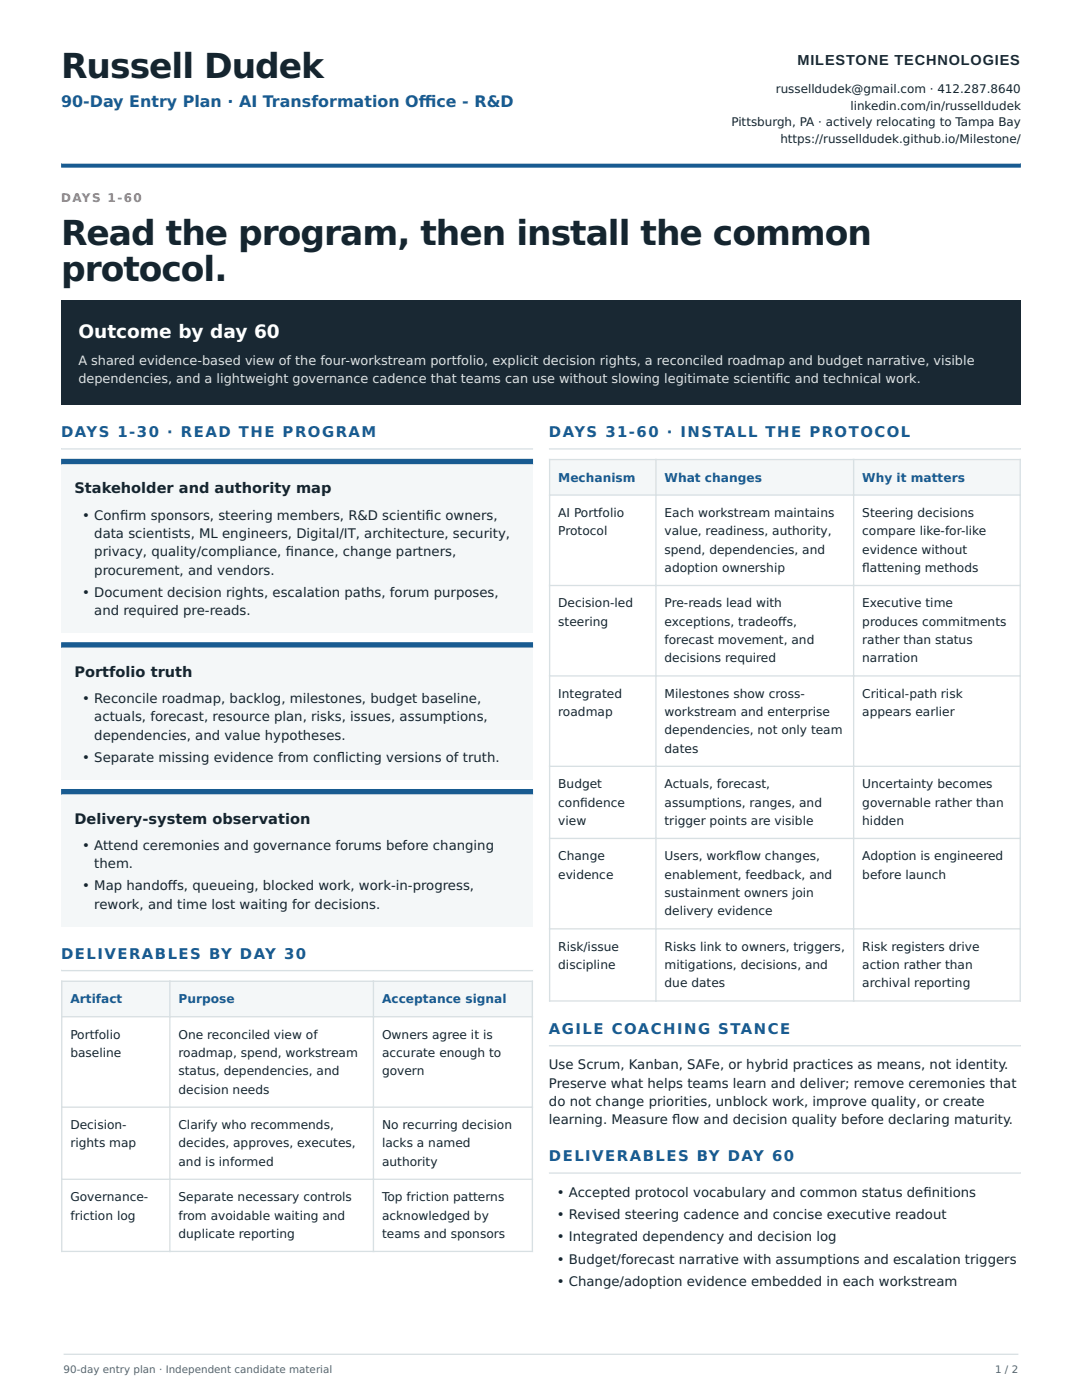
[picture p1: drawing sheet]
<svg xmlns="http://www.w3.org/2000/svg" width="216mm" height="279mm" viewBox="0 0 216 279" stroke-linecap="round" stroke-linejoin="round" font-family="sans-serif">
<defs><g id="words">
<g font-size="6.9" fill="#15252f">
<text x="12.2" y="15.5">Russell Dudek</text>
<text x="12.2" y="48.8">Read the program, then install the common</text>
<text x="12.2" y="56.1">protocol.</text>
</g>
<text font-size="3.7" fill="#fff" x="15.6" y="67.4">Outcome by day 60</text>
<g font-size="3.2" fill="#185b91">
<text x="12.2" y="21.3">90-Day Entry Plan · AI Transformation Of</text>
<text x="83.6" y="21.3">f</text>
<text x="83.6" y="21.3">ice - R&amp;D</text>
</g>
<g font-size="3" fill="#185b91">
<text x="12.2" y="87.2">DAYS 1-30 · READ THE PROGRAM</text>
<text x="109.5" y="87.2">DAYS 31-60 · INSTALL THE PROTOCOL</text>
<text x="12.2" y="191.3">DELIVERABLES BY DAY 30</text>
<text x="109.5" y="206.3">AGILE COACHING STANCE</text>
<text x="109.5" y="231.7">DELIVERABLES BY DAY 60</text>
</g>
<text font-size="2.9" fill="#192833" x="159.1" y="13">MILESTONE TECHNOLOGIES</text>
<g font-size="2.9" fill="#15252f">
<text x="14.8" y="98.5">Stakeholder and authority map</text>
<text x="14.8" y="135.1">Portfolio truth</text>
<text x="14.8" y="164.4">Delivery-system observation</text>
</g>
<g font-size="2.6" fill="#dce4e7">
<text x="15.6" y="72.9">A shared evidence-based view of the four-workstream portfolio, explicit decision rights, a reconciled roadmap and budget narrative, visible</text>
<text x="15.6" y="76.5">dependencies, and a lightweight governance cadence that teams can use without slowing legitimate scientif</text>
<text x="154.8" y="76.5">ic and technical work.</text>
</g>
<g font-size="2.6" fill="#15252f">
<text x="16.4" y="103.7">• Conf</text>
<text x="18.8" y="107.4">data scientists, ML engineers, Digital/IT, architecture, security,</text>
<text x="24" y="103.7">irm sponsors, steering members, R&amp;D scientif</text>
<text x="84.9" y="103.7">ic owners,</text>
<text x="18.8" y="111">privacy, quality/compliance, f</text>
<text x="57" y="111">inance, change partners,</text>
<text x="16.4" y="119.1">• Document decision rights, escalation paths, forum purposes,</text>
<text x="18.8" y="114.7">procurement, and vendors.</text>
<text x="18.8" y="122.8">and required pre-reads.</text>
<text x="16.4" y="140.3">• Reconcile roadmap, backlog, milestones, budget baseline,</text>
<text x="18.8" y="144">actuals, forecast, resource plan, risks, issues, assumptions,</text>
<text x="18.8" y="147.6">dependencies, and value hypotheses.</text>
<text x="16.4" y="152.1">• Separate missing evidence from conf</text>
<text x="67.2" y="152.1">licting versions of truth.</text>
<text x="16.4" y="169.6">• Attend ceremonies and governance forums before changing</text>
<text x="18.8" y="173.2">them.</text>
<text x="16.4" y="177.7">• Map handof</text>
<text x="33.5" y="177.7">fs, queueing, blocked work, work-in-progress,</text>
<text x="18.8" y="181.3">rework, and time lost waiting for decisions.</text>
<text x="109.5" y="213.4">Use Scrum, Kanban, SAFe, or hybrid practices as means, not identity.</text>
<text x="109.5" y="217.1">Preserve what helps teams learn and deliver; remove ceremonies that</text>
<text x="109.5" y="220.7">do not change priorities, unblock work, improve quality, or create</text>
<text x="109.5" y="224.4">learning. Measure f</text>
<text x="134.1" y="224.4">low and decision quality before declaring maturity.</text>
<text x="111.1" y="238.8">• Accepted protocol vocabulary and common status def</text>
<text x="184.3" y="238.8">initions</text>
<text x="111.1" y="243.3">• Revised steering cadence and concise executive readout</text>
<text x="111.1" y="247.7">• Integrated dependency and decision log</text>
<text x="111.1" y="252.2">• Budget/forecast narrative with assumptions and escalation triggers</text>
<text x="111.1" y="256.6">• Change/adoption evidence embedded in each workstream</text>
</g>
<g font-size="2.4" fill="#15252f">
<text x="154.8" y="18.5">russelldudek@gmail.com · 412.287.8640</text>
<text x="169.7" y="21.9">linkedin.com/in/russelldudek</text>
<text x="145.9" y="25.2">Pittsburgh, PA · actively relocating to Tampa Bay</text>
<text x="155.7" y="28.6">https://russelldudek.github.io/Milestone/</text>
<text x="111.4" y="103.2">AI Portfolio</text>
<text x="111.4" y="106.8">Protocol</text>
<text x="132.6" y="103.2">Each workstream maintains</text>
<text x="132.6" y="106.8">value, readiness, authority,</text>
<text x="172.1" y="103.2">Steering decisions</text>
<text x="172.1" y="106.8">compare like-for-like</text>
<text x="132.6" y="110.5">spend, dependencies, and</text>
<text x="172.1" y="110.5">evidence without</text>
<text x="132.6" y="114.1">adoption ownership</text>
<text x="172.1" y="114.1">f</text>
<text x="172.1" y="114.1">lattening methods</text>
<text x="111.4" y="121.2">Decision-led</text>
<text x="111.4" y="124.9">steering</text>
<text x="132.6" y="121.2">Pre-reads lead with</text>
<text x="132.6" y="124.9">exceptions, tradeof</text>
<text x="155.3" y="124.9">fs,</text>
<text x="172.1" y="121.2">Executive time</text>
<text x="172.1" y="124.9">produces commitments</text>
<text x="132.6" y="128.5">forecast movement, and</text>
<text x="172.1" y="128.5">rather than status</text>
<text x="132.6" y="132.2">decisions required</text>
<text x="172.1" y="132.2">narration</text>
<text x="111.4" y="139.3">Integrated</text>
<text x="111.4" y="142.9">roadmap</text>
<text x="132.6" y="139.3">Milestones show cross-</text>
<text x="132.6" y="142.9">workstream and enterprise</text>
<text x="172.1" y="139.3">Critical-path risk</text>
<text x="172.1" y="142.9">appears earlier</text>
<text x="132.6" y="146.6">dependencies, not only team</text>
<text x="132.6" y="150.2">dates</text>
<text x="111.4" y="157.3">Budget</text>
<text x="111.4" y="161">conf</text>
<text x="115.8" y="161">idence</text>
<text x="132.6" y="157.3">Actuals, forecast,</text>
<text x="132.6" y="161">assumptions, ranges, and</text>
<text x="172.1" y="157.3">Uncertainty becomes</text>
<text x="172.1" y="161">governable rather than</text>
<text x="111.4" y="164.6">view</text>
<text x="132.6" y="164.6">trigger points are visible</text>
<text x="172.1" y="164.6">hidden</text>
<text x="111.4" y="171.7">Change</text>
<text x="132.6" y="171.7">Users, workf</text>
<text x="146.9" y="171.7">low changes,</text>
<text x="172.1" y="171.7">Adoption is engineered</text>
<text x="111.4" y="175.4">evidence</text>
<text x="132.6" y="175.4">enablement, feedback, and</text>
<text x="132.6" y="179">sustainment owners join</text>
<text x="172.1" y="175.4">before launch</text>
<text x="132.6" y="182.7">delivery evidence</text>
<text x="111.4" y="189.8">Risk/issue</text>
<text x="132.6" y="189.8">Risks link to owners, triggers,</text>
<text x="172.1" y="189.8">Risk registers drive</text>
<text x="111.4" y="193.4">discipline</text>
<text x="132.6" y="193.4">mitigations, decisions, and</text>
<text x="132.6" y="197.1">due dates</text>
<text x="172.1" y="193.4">action rather than</text>
<text x="172.1" y="197.1">archival reporting</text>
<text x="14" y="207.3">Portfolio</text>
<text x="35.6" y="207.3">One reconciled view of</text>
<text x="76.2" y="207.3">Owners agree it is</text>
<text x="14" y="211">baseline</text>
<text x="35.6" y="211">roadmap, spend, workstream</text>
<text x="35.6" y="214.6">status, dependencies, and</text>
<text x="76.2" y="211">accurate enough to</text>
<text x="76.2" y="214.6">govern</text>
<text x="35.6" y="218.3">decision needs</text>
<text x="14" y="225.3">Decision-</text>
<text x="35.6" y="225.3">Clarify who recommends,</text>
<text x="76.2" y="225.3">No recurring decision</text>
<text x="14" y="229">rights map</text>
<text x="35.6" y="229">decides, approves, executes,</text>
<text x="35.6" y="232.7">and is informed</text>
<text x="76.2" y="229">lacks a named</text>
<text x="76.2" y="232.7">authority</text>
<text x="14" y="239.7">Governance-</text>
<text x="35.6" y="239.7">Separate necessary controls</text>
<text x="76.2" y="239.7">Top friction patterns</text>
<text x="14" y="243.4">friction log</text>
<text x="35.6" y="243.4">from avoidable waiting and</text>
<text x="76.2" y="243.4">acknowledged by</text>
<text x="35.6" y="247">duplicate reporting</text>
<text x="76.2" y="247">teams and sponsors</text>
</g>
<text font-size="2.4" fill="#e66348" x="12.2" y="40.3">DAYS 1-60</text>
<g font-size="2.4" fill="#185b91">
<text x="111.4" y="96.1">Mechanism</text>
<text x="132.6" y="96.1">What changes</text>
<text x="172.1" y="96.1">Why it matters</text>
<text x="14" y="200.2">Artifact</text>
<text x="35.6" y="200.2">Purpose</text>
<text x="76.2" y="200.2">Acceptance signal</text>
</g>
<g font-size="2.1" fill="#536772">
<text x="12.7" y="274">90-day entry plan · Independent candidate material</text>
<text x="198.6" y="274">1 / 2</text>
</g>
</g></defs>
<path d="M12.2 32.6l191.5 .1zM12.2 32.6h191.5v.9h-191.5z" fill-rule="evenodd" fill="#185b91"/>
<path d="M12.2 59.9h191.5v20.9h-191.5z" fill="#192833"/>
<path d="M12.2 89.4l94.2 .1zM12.2 89.4h94.2v.3h-94.2z" fill-rule="evenodd" fill="#d8e0e3"/>
<path d="M12.2 91.6h94.2v34.7h-94.2z" fill="#f4f7f8"/>
<path d="M12.2 92.6l94.2 .1zM12.2 91.6h94.2v1.1h-94.2z" fill-rule="evenodd" fill="#185b91"/>
<path d="M12.2 128.2h94.2v27.4h-94.2z" fill="#f4f7f8"/>
<path d="M12.2 129.2l94.2 .1zM12.2 128.2h94.2v1.1h-94.2z" fill-rule="evenodd" fill="#185b91"/>
<path d="M12.2 157.5h94.2v27.4h-94.2z" fill="#f4f7f8"/>
<path d="M12.2 158.5l94.2 .1zM12.2 157.5h94.2v1.1h-94.2z" fill-rule="evenodd" fill="#185b91"/>
<path d="M12.2 193.5l94.2 .1zM12.2 193.5h94.2v.3h-94.2z" fill-rule="evenodd" fill="#d8e0e3"/>
<g fill="#f4f7f8">
<path d="M12.3 195.8h21.6v7.1h-21.6z"/>
<path d="M33.9 195.8h40.6v7.1h-40.6z"/>
<path d="M74.5 195.8h31.7v7.1h-31.7z"/>
</g>
<path d="M12.2 195.8h94.2M12.3 195.7v54.2M33.9 195.7v54.2M74.5 195.7v54.2M106.2 195.7v54.2M12.2 202.9h94.2M12.2 221h94.2M12.2 235.4h94.2M12.2 249.7h94.2" fill="none" stroke="#d8e0e3" stroke-width=".26"/>
<path d="M109.5 89.4l94.2 .1zM109.5 89.4h94.2v.3h-94.2z" fill-rule="evenodd" fill="#d8e0e3"/>
<g fill="#f4f7f8">
<path d="M109.7 91.7h21.2v7.1h-21.2z"/>
<path d="M130.9 91.7h39.4v7.1h-39.4z"/>
<path d="M170.3 91.7h33.3v7.1h-33.3z"/>
</g>
<path d="M109.5 91.7h94.2M109.5 98.8h94.2M109.7 91.6v108.3M130.9 91.6v108.3M170.3 91.6v108.3M203.6 91.6v108.3M109.5 116.8h94.2M109.5 134.9h94.2M109.5 152.9h94.2M109.5 167.3h94.2M109.5 185.4h94.2M109.5 199.8h94.2" fill="none" stroke="#d8e0e3" stroke-width=".26"/>
<g fill="#d8e0e3">
<path d="M109.5 208.5l94.2 .1zM109.5 208.5h94.2v.3h-94.2z" fill-rule="evenodd"/>
<path d="M109.5 233.9l94.2 .1zM109.5 233.9h94.2v.3h-94.2z" fill-rule="evenodd"/>
<path d="M12.7 270.4l190.5 .1zM12.7 270.1h190.5v.4h-190.5z" fill-rule="evenodd"/>
</g>
<use href="#words"/>
</svg>
